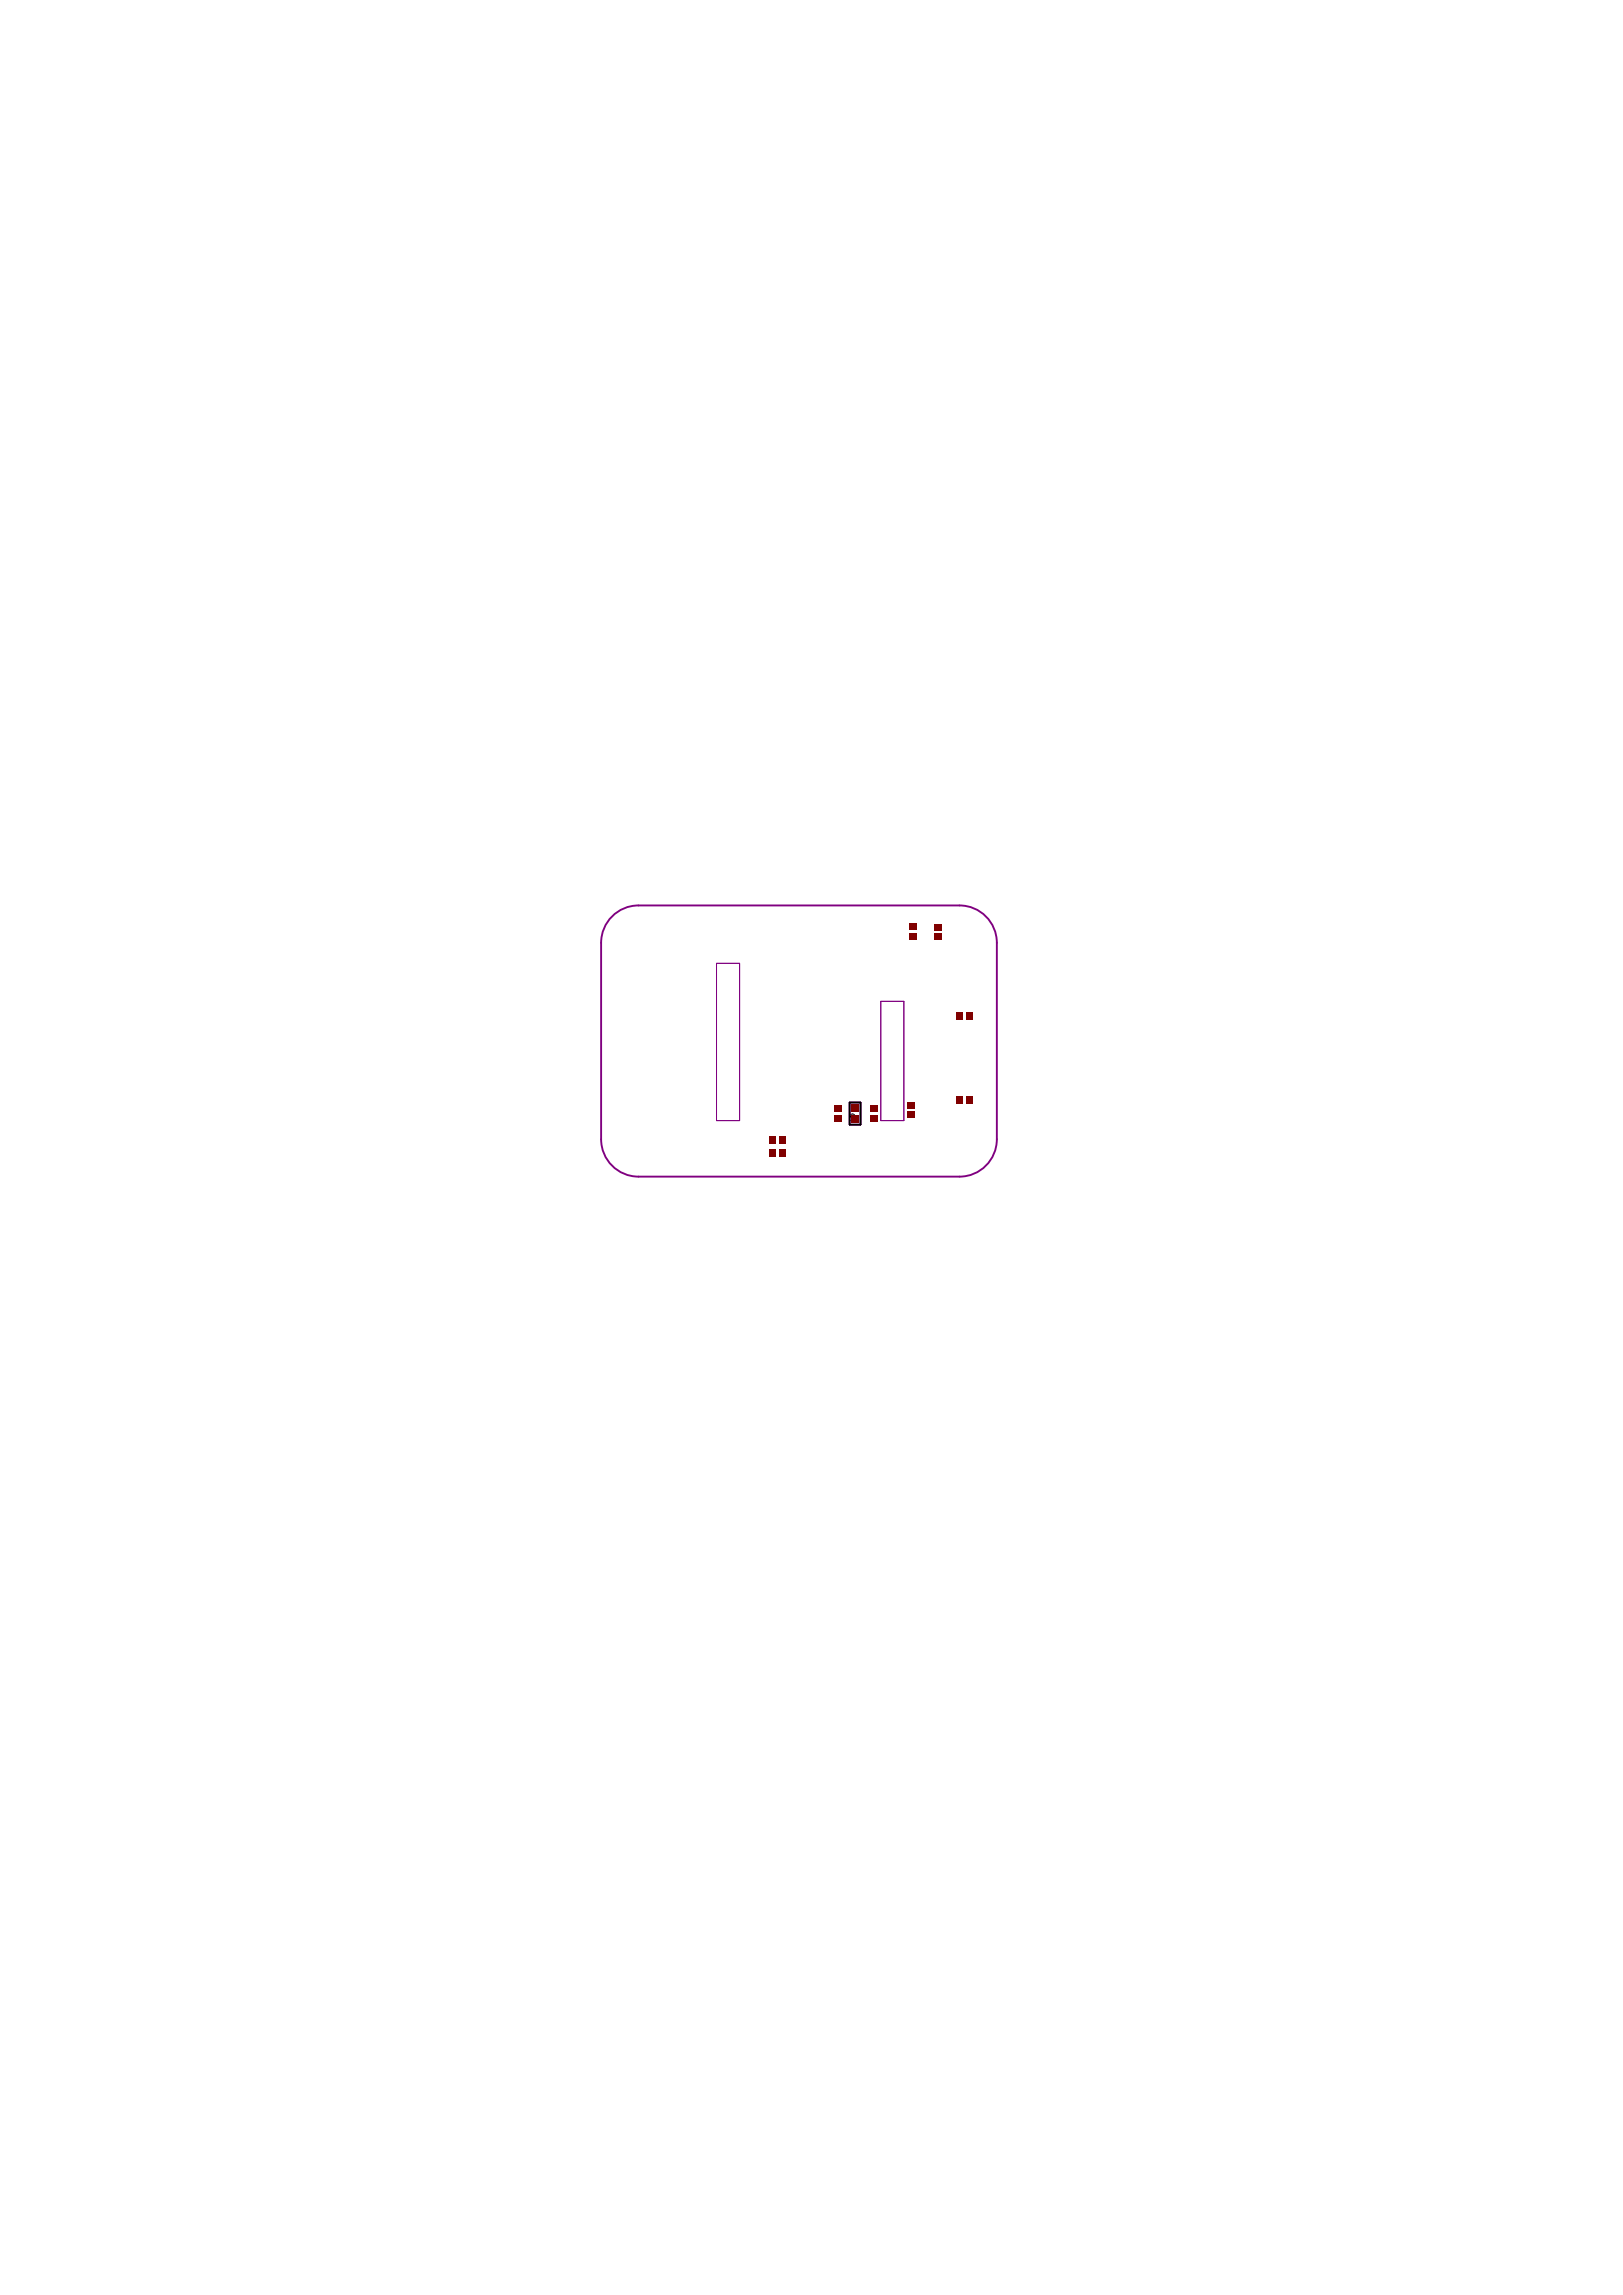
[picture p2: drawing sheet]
<svg xmlns="http://www.w3.org/2000/svg" width="721mm" height="1020mm" viewBox="0 0 721 1020" stroke-linecap="round" stroke-linejoin="round" font-family="sans-serif">
<path d="M377.6 490.1h4.9v9.9h-4.9z" fill="none" stroke="#800080" stroke-width=".66"/>
<path d="M318.5 428.3h10.3v69.9h-10.3zM391.5 445.1h10.3v53.1h-10.3z" fill="none" stroke="#800080" stroke-width=".44"/>
<path d="M377.6 490.1h4.9v9.9h-4.9z" fill="none" stroke="#000" stroke-width=".66"/>
<g fill="#000">
<path d="M378.3 495.2l1.2-.1 .5 .8a.58 .58 0 0 1-.1 .6 .58 .58 0 0 1-.6 .2 .78 .78 0 0 0 0-1.3 .78 .78 0 0 0-1.2 .4l.3 1.1-.6-.7z"/>
<path d="M378.3 498l1-.7v.7zM377.9 498.1l1.4 .2v.3l.7-.3v-.3h-.5v-.9z"/>
<path d="M378.3 498l1-.7v.7zM377.9 498.1l1.4 .2v.3l.7-.3v-.3h-.5v-.9z"/>
</g>
<path d="M272.6 406.9a16.5 16.5 0 0 1 11.2-4.4h142.7a16.6 16.6 0 0 1 16.6 16.6v87.3a16.6 16.6 0 0 1-16.6 16.7h-142.7a16.6 16.6 0 0 1-16.6-16.7v-87.3a16.6 16.6 0 0 1 5.4-12.2z" fill="none" stroke="#800080" stroke-width=".84"/>
<g fill="#800000">
<path d="M386.9 491.3h3.3v3h-3.3z" fill-rule="evenodd"/>
<path d="M386.9 495.8h3.3v3h-3.3z" fill-rule="evenodd"/>
<path d="M378.5 490.9h3.2v3.4h-3.2z" fill-rule="evenodd"/>
<path d="M378.5 495.8h3.2v3.3h-3.2z" fill-rule="evenodd"/>
<path d="M346.3 505h2.8v3.2h-2.8z" fill-rule="evenodd"/>
<path d="M342 505h2.8v3.2h-2.8z" fill-rule="evenodd"/>
<path d="M342 510.9h2.8v3.2h-2.8z" fill-rule="evenodd"/>
<path d="M346.3 510.9h2.8v3.2h-2.8z" fill-rule="evenodd"/>
<path d="M429.6 487.4h2.8v3.2h-2.8z" fill-rule="evenodd"/>
<path d="M425.3 487.4h2.8v3.2h-2.8z" fill-rule="evenodd"/>
<path d="M429.6 450h2.8v3.1h-2.8z" fill-rule="evenodd"/>
<path d="M425.3 450h2.8v3.1h-2.8z" fill-rule="evenodd"/>
<path d="M415.5 415h3.1v2.9h-3.1z" fill-rule="evenodd"/>
<path d="M415.5 410.7h3.1v2.8h-3.1z" fill-rule="evenodd"/>
<path d="M404.2 414.9h3.1v2.8h-3.1z" fill-rule="evenodd"/>
<path d="M404.2 410.6h3.1v2.8h-3.1z" fill-rule="evenodd"/>
<path d="M403.4 489.9h3.2v2.8h-3.2z" fill-rule="evenodd"/>
<path d="M403.4 494.2h3.2v2.8h-3.2z" fill-rule="evenodd"/>
<path d="M371 495.8h3.4v3h-3.4z" fill-rule="evenodd"/>
<path d="M371 491.3h3.4v3h-3.4z" fill-rule="evenodd"/>
</g>
</svg>
